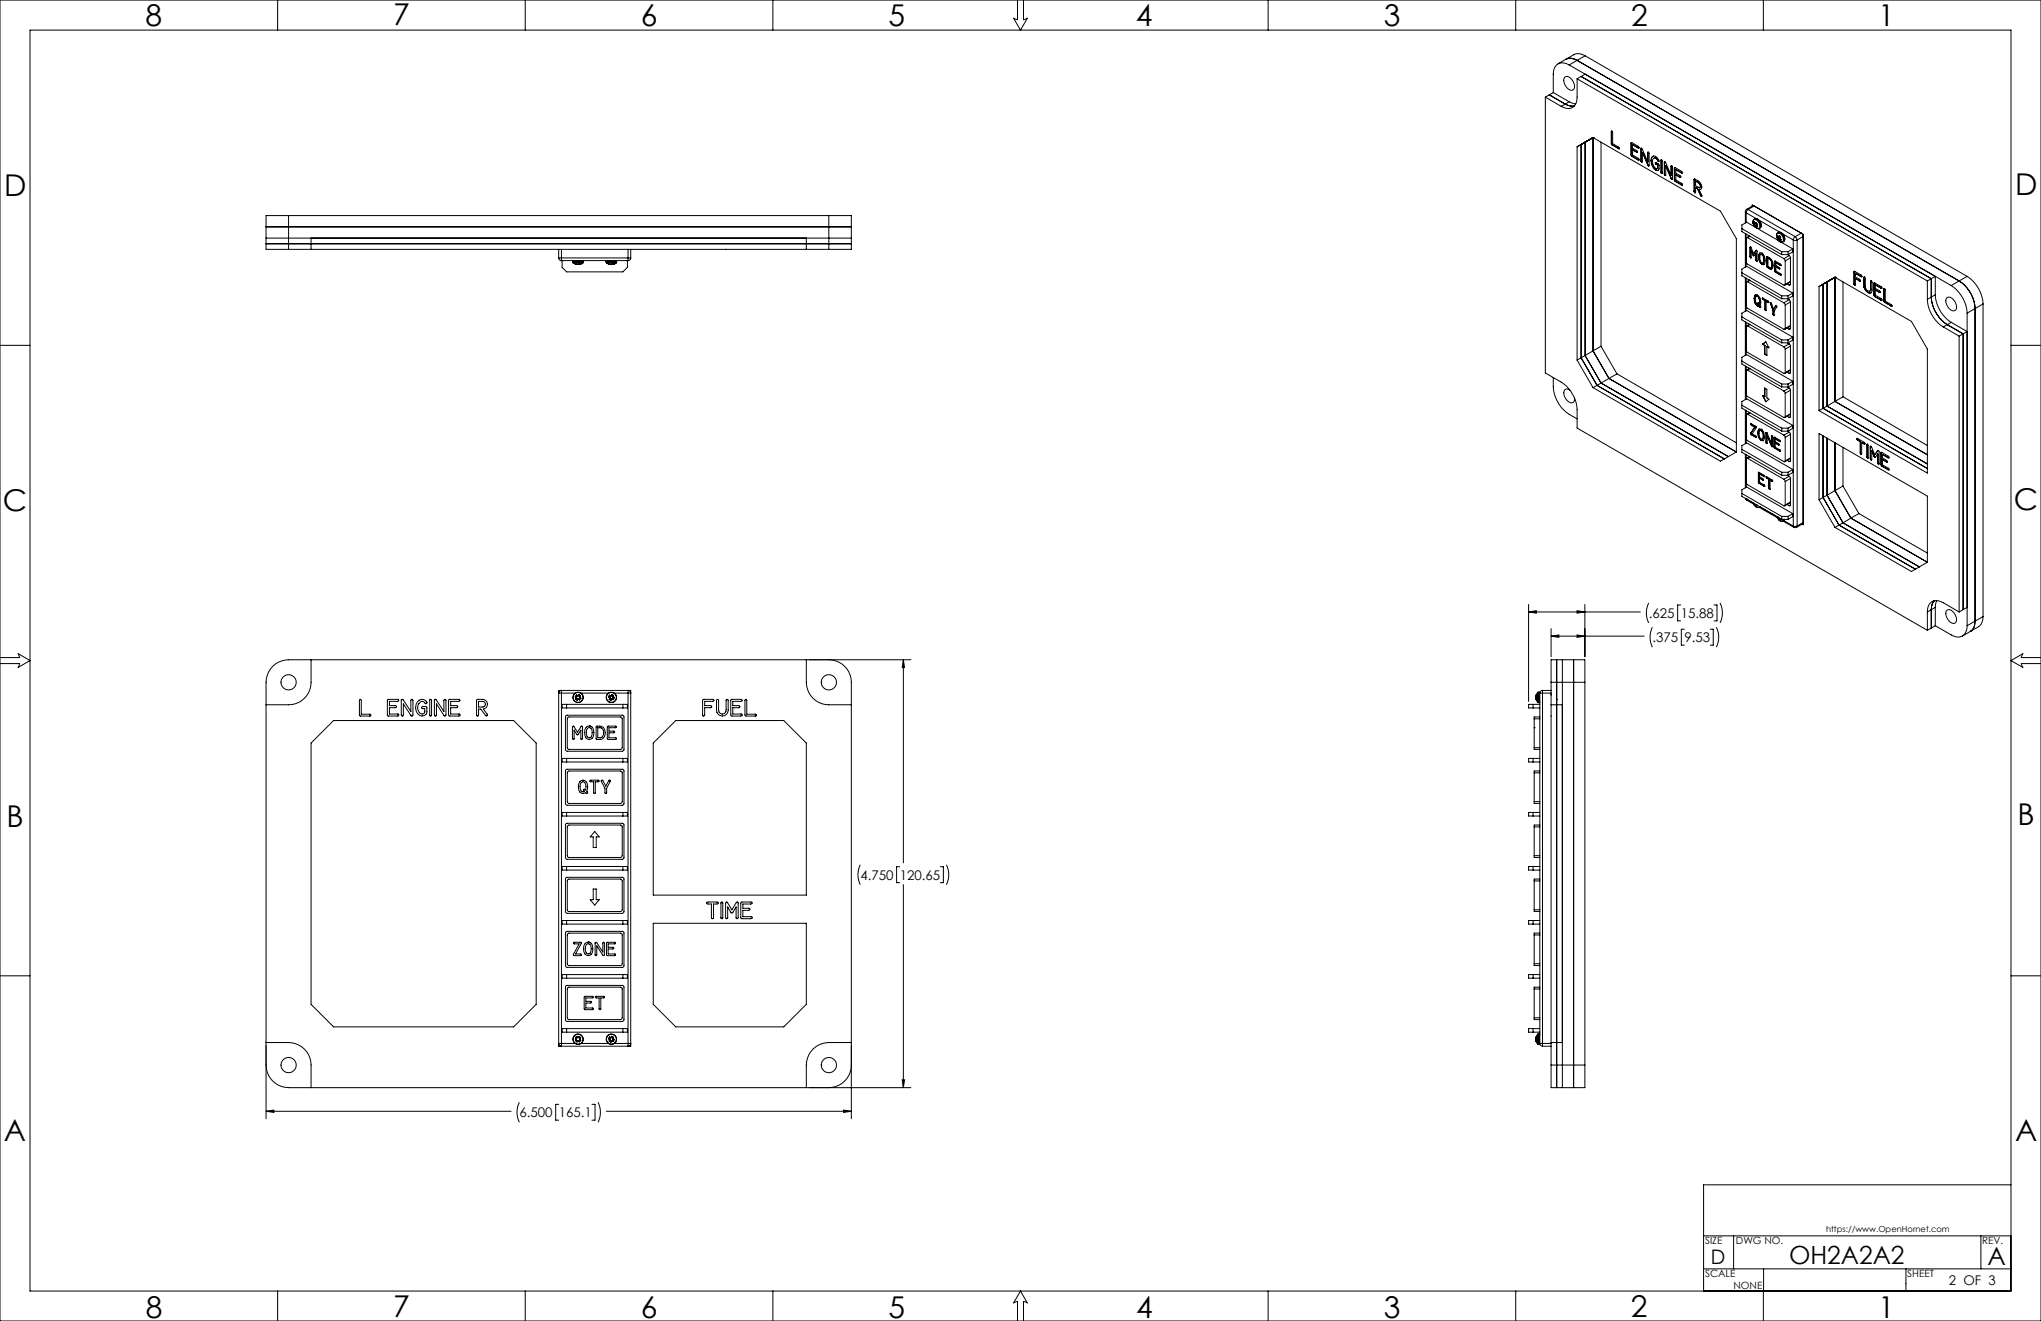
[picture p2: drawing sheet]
<svg xmlns="http://www.w3.org/2000/svg" width="864mm" height="559mm" viewBox="0 0 864 559" stroke-linecap="round" stroke-linejoin="round" font-family="sans-serif">
<defs><g id="words">
<g font-size="12.7">
<text x="61.6" y="10.9">8</text>
<text x="166.4" y="10.6">7</text>
<text x="271.1" y="10.9">6</text>
<text x="375.9" y="10.9">5</text>
<text x="480.7" y="10.9">4</text>
<text x="585.5" y="10.9">3</text>
<text x="690.2" y="11">2</text>
<text x="794.7" y="10.9">1</text>
<text x="1.8" y="83">D</text>
<text x="852.6" y="82.4">D</text>
<text x="852.2" y="215.7">C</text>
<text x="1.1" y="216.3">C</text>
<text x="2.7" y="349.7">B</text>
<text x="853.7" y="349.1">B</text>
<text x="1.6" y="482.7">A</text>
<text x="852.6" y="482.5">A</text>
<text x="61.7" y="557.6">8</text>
<text x="166.4" y="557.2">7</text>
<text x="271.2" y="557.6">6</text>
<text x="376" y="557.6">5</text>
<text x="480.7" y="557.6">4</text>
<text x="585.6" y="557.6">3</text>
<text x="690.1" y="557.2">2</text>
<text x="794.7" y="557.6">1</text>
</g>
<g font-size="10.6">
<text x="757" y="534.8">OH2A2A2</text>
<text x="840.9" y="535.3">A</text>
</g>
<text font-size="8.5" x="723.9" y="534.7">D</text>
<g font-size="5.6">
<text x="697.6" y="261.4">.625</text>
<text x="711.2" y="261.4">15.88</text>
<text x="699.2" y="271.6">.375</text>
<text x="712.7" y="271.6">9.53</text>
<text x="364" y="372.1">4.750</text>
<text x="380.7" y="372.1">120.65</text>
<text x="219.8" y="472.6">6.500</text>
<text x="236.4" y="472.6">165.1</text>
<text x="824.6" y="543.6">2 OF 3</text>
</g>
<g font-size="4.2">
<text x="721.5" y="526.2">SIZE</text>
<text x="734.5" y="526.2">DWG NO.</text>
<text x="838.7" y="526.1">REV.</text>
<text x="721.5" y="540.3">SCALE</text>
<text x="733.5" y="545.3">NONE</text>
<text x="807" y="540.3">SHEET</text>
</g>
<text font-size="3.5" x="772.7" y="521.2">https://www.OpenHornet.com</text>
</g></defs>
<g fill="none" stroke="#000" stroke-width=".42">
<path d="M0 0h863.6v558.8h-863.6zM12.7 12.7h838.2v533.4h-838.2zM117.5 0v12.7M222.2 0v12.7M327 0v12.7M430.5 0v8.4l-1.7-.7 3 5 2.9-5-1.6 .7v-8.4M536.6 0v12.7M641.4 0v12.7M746.1 0v12.7M657.2 39.2l-1.7 .9M657.2 39.2l6.8 3.8M662.1 32.7a2.52 2.52 0 0 1 3.5 1.7 2.31 2.31 0 0 1-.5 3.8 4.2 4.2 0 0 1-3-5.5z"/>
<path d="M662.6 25.1a4.6 4.6 0 0 1 4.7 .4M662.6 25.1l-3.4 1.9M664 27.5a4.1 4.1 0 0 0-4.8-.5 4.1 4.1 0 0 0-2 4.4v7.8M664 27.5l161.6 93.3M667.3 33.3v7.8a4.1 4.1 0 0 1-2 4.4 4.1 4.1 0 0 1-4.7-.5M667.3 33.3l148.2 85.6M667.3 25.5l-3.3 2M667.3 25.5l161.7 93.4M669 32.3l148.2 85.6M670.7 23.6a4.9 4.9 0 0 0-4.8-.5l-3.3 2M670.7 31.4l-3.4 1.9M670.7 23.6l-3.4 1.9"/>
<path d="M670.7 23.6l161.6 93.3M653.9 41.1v116.7l6.7 3.8a14.9 14.9 0 0 1 6.7 11.7v7.8l148.2 85.5M653.9 41.1l6.7 3.9M655.5 40.1l-1.6 1M655.5 40.1l6.8 3.9M662.3 44a5.3 5.3 0 0 0 3.8 .8M662.3 44l-1.7 1M664 43l2.7 1M664 43l-1.7 1M674.1 58.2h.1M674.1 58.2l53.9 31.1 6.7 11.7v90.2M674.1 58.2l-6.8 3.9"/>
<path d="M674.1 58.2l-5.1 2.9M674.1 58.2v90.2M681.8 55.7l.3-.2 .2 .5v4.8l2.7 1.5v.6M681.8 55.7v5M681.8 55.7v4.9M681.8 55.7h.1M682 55.4l-.2 .3M667.3 62.1v90.2M669 61.1l-1.7 1M669 61.1v90.2M669 61.1l1.7-1v90.3M677.4 60.1v86.4"/>
<path d="M681.8 60.7l.3 .6M681.8 60.6l.4 .6M681.8 60.6v.1M682.1 61.3l2.7 1.5M682.2 61.2l2.7 1.6M682.2 61.2l-.1 .1M684.8 62.8l.2 .1M684.9 62.8l.2 .1M684.9 62.8h-.1M685.1 62.9h.1M685.1 62.9h-.1M690.1 60.6l.3-.3 2.7 1.6 .4 .7h-.4"/>
<path d="M690.1 65.4l.4 .7M690.1 60.6v4.8M690.2 65.4l.4 .7M690.2 60.6v4.8M690.2 60.6h-.1M690.2 65.4h-.1M690.3 60.3l-.1 .3M690.5 66.1l2.6 1.6M690.6 66.1l2.6 1.5M690.6 66.1h-.1M690.8 63.4v2.2l2.5 1.5 .2 .6h-.4M690.8 61.2v1.5l1.9 1.2 .2 .5h-.4"/>
<path d="M690.8 63.4l1.7 1M690.8 61.2l2.3 1.4M690.8 61.2l2.4 1.3M690.8 63.4l1.7 .9M692.5 64.3l.4 .1M692.5 64.3v.1M693.2 67.6l.4 .1M693.2 62.5l.3 .1M693.2 62.5l-.1 .1M693.2 67.6l-.1 .1M694.3 62.8l.5 .1 2.4 5.5M694.3 62.8v.2"/>
<path d="M694.3 67.9v.3M694.3 68.2l.3 .3M694.3 62.8l.1 .2M694.3 63v4.9M694.4 67.8v.3M694.4 63v4.8M694.4 63h-.1M694.4 67.8l-.1 .1M694.4 68.1l.3 .4M694.4 68.1l-.1 .1M694.7 68.5h.2M694.7 68.5h-.1"/>
<path d="M694.9 64.5v3.8l-.3 .2M694.9 64.5l2.3 5.2M694.9 64.5l2.4 5.2M697.2 69.7l.3 .5M697.2 64.7l.2-.4 .4 .5v5.2l-.3 .2M697.2 64.7v3.7M697.3 69.7l.3 .4M697.3 69.7h-.1M697.3 64.6l-.1 3.8M697.3 64.6l-.1 .1M697.3 64.3v.3M697.6 70.1h.2"/>
<path d="M697.6 70.1l-.1 .1M698.6 67.9l.6 2.4M698.6 67.9l.6 2.3M698.6 67.9h.1M699.1 66.3l-.5 1.6M699.2 70.3l1.3 1.6M699.2 66.2l-.6 1.7M699.2 70.2l1.4 1.7M699.2 70.2v.1M699.3 66.1a2.34 2.34 0 0 1 2.7 2l-.3 .2M699.6 67.1a2.95 2.95 0 0 0 1.5 4.2l.2-.1M700.4 68.9l.4-.1 1.2 .9v1.9l-.4 .4"/>
<path d="M700.4 68.9l.1 .4M700.5 68.9l.1 .4M700.5 68.9h-.1M700.5 71.9l1 .2M700.5 69.3l.3 .2M700.6 66.9h-.8M700.6 66.9l.8 1M700.6 68.7l-.1 .2M700.6 69.3l.3 .2M700.6 71.9l.9 .2M700.6 69.3h-.1M700.6 71.9h-.1"/>
<path d="M700.7 66.9l.7 .9M700.7 66.9h-.8M700.7 66.9h-.1M700.8 69.5l.6 .3M700.9 69.5l.5 .3M700.9 69.5h-.1M701.4 67.9l.3 .4M701.4 70.7l-.1 .5M701.4 69.8v.9M701.4 71.2h-.1M701.4 67.8l.3 .5M701.4 70.7v.5"/>
<path d="M701.4 67.8v.1M701.4 69.8h.1M701.4 70.7h.1M701.7 68.3h.3M701.7 68.3h.1M701.8 71.9l-.2 .1M702.8 72.8v.3M702.8 67.9v4.9M702.8 73.1l.5 .3M702.9 67.6l.5 .4-.1 5.4M702.9 73l.3 .4M702.9 72.8v.2"/>
<path d="M702.9 67.8v5M702.9 67.8l-.1 .1M702.9 72.8h-.1M702.9 73l-.1 .1M702.9 67.6l-.1 .3M702.9 67.6v.2M703.2 73.4h.1M703.3 73.4h.1M704.2 68.5l.5 .1 2.4 5.5M704.2 68.5v.2M704.2 73.6l.1 .3M704.2 68.7v4.9"/>
<path d="M704.3 73.9l.2 .3M704.3 73.6v.2M704.3 68.7v4.9M704.3 68.7h-.1M704.3 73.6h-.1M704.3 73.8l.3 .4M704.3 68.4v.3M704.3 68.4h.1M704.3 68.4l-.1 .1M704.3 73.8v.1M704.6 74.2h.2M704.6 74.2h-.1"/>
<path d="M704.8 70.2v3.8l-.3 .2M704.8 70.2l2.3 5.3M704.8 70.2l2.3 5.2M707.1 75.5l.3 .4M707.1 70.4l.2-.3 .4 .4v5.2l-.3 .2M707.1 70.4v3.7M707.1 75.4l.4 .4M707.1 70.3v3.8M707.1 70.3v.1M707.1 75.4v.1M707.2 70l-.1 .3M707.5 75.8h.2"/>
<path d="M707.5 75.8l-.1 .1M708.4 71.2l.1-.3h.4l2.6 1.6 .4 .5-.5 .2M708.4 76l.5 .7M708.4 71.2v4.8M708.6 76l.3 .7M708.6 71.2v4.8M708.6 71.2h-.2M708.6 76h-.2M708.6 70.8v.4M708.9 76.7l2.5 1.5M708.9 76.7l2.6 1.5M708.9 76.7h.1"/>
<path d="M709.1 74v2.2l2.5 1.4 .3 .5-.5 .1M709.1 71.8v1.4l2 1.2 .1 .6h-.4M709.1 74l1.7 1M709.1 71.8l2.3 1.4M709.1 74l1.7 .9M709.1 71.8l2.4 1.3M710.8 74.9l.4 .1M710.8 74.9v.1M711.5 78.2l.4 .1M711.5 73.1l.4 .1M711.5 73.1l-.1 .1M711.5 78.2h-.1"/>
<path d="M716.8 76.1v-.2a3.6 3.6 0 0 1 3.2 3.7l-.4 .5h-.7M716.8 76.1v4.7M716.9 76v4.8M716.9 76l-.1 .1M717.1 75.7l-.2 .3M717.4 79.3v1.9l-.3 .3M717.4 76.6v2l1.6 .8 .5-.7M717.4 79.3l.8 .3M717.4 76.6l1.2 .6M717.4 76.6l1.2 .7M717.5 79.2l-.1 .1M718.2 79.6l1.3 3.1"/>
<path d="M718.2 79.6l-.1 .1M718.6 77.3l.4 .3M718.6 77.2l.5 .3M718.6 77.2v.1M719 77.6l.5 1.1M719.1 77.5l.5 1.2M719.1 77.5l-.1 .1M719.6 78.7l-.3 .5M719.6 78.7h-.1M112.6 96h247.6M122.1 91.2h-9.5v14.3h9.5M122.1 91.2v14.3"/>
<path d="M122.1 91.2h228.6M350.7 91.2h9.5v14.3h-9.5M350.7 91.2v14.3M716.8 80.8v.3M716.8 81.1l.3 .4M716.9 81l.3 .5M716.9 80.8v.2M716.9 80.8h-.1M716.9 81l-.1 .1M717.2 81.5h.2M717.2 81.5h-.1M718.9 80.1l1.2 2.6-.3 .3"/>
<path d="M719 80l-.1 .1M719.5 82.7l.3 .3M719.5 82.7l.4 .3M719.9 83h.2M719.9 83h-.1M737 96.7l16.9 9.8M738.5 89.5l.4 .5M738.5 89.5v4.8M738.5 98.8v14.2M738.9 90v4.1M738.9 99v13.8M738.9 90l4.2 2.5"/>
<path d="M739.1 88.5l-.6 1M739.1 88.5l2.5-1.4h.6l-2.5 1.5M739.1 88.5l.6 .1M739.7 88.6l-.8 1.4M739.7 88.6l19.9 11.5M740.1 99.7v.2M740.2 99.8l-1.1 .7M740.5 100l-1 .5M741.4 87.2v-.5l21.6 12.4v122.9l-.5-.3M741.8 94.4h.1M741.9 93.2l.3-.3a2.57 2.57 0 0 1 2.2 3.6 2.39 2.39 0 0 1-2.6-2.1zM742 94.2l.4-.4 .2 .5"/>
<path d="M742 94.2l.1 .4M742.1 95l.6 .7M742.1 94.6l.1 .1M742.2 94.7v.1M742.2 94.8h.1M742.2 94.8v.1M742.2 94.9l-.1 .1M742.2 94.9h.1M742.2 92.8a1.44 1.44 0 0 0-.4 1.8M742.5 92.6a2.48 2.48 0 0 1 2.4 3.7M742.5 94.1l-.5 .1M742.5 92.6a2.54 2.54 0 0 1 2.2 3.8l-.2 .2a2.53 2.53 0 0 0-2.3-3.9"/>
<path d="M742.5 92.6l-.3 .1M742.5 92.6h.1M742.6 94.3v.1M742.6 94.3h.1M742.6 94.4h.1M742.6 94.4l-.5 .2M742.7 94.4l-.5 .3M742.7 94.4h.1M742.7 95.7h.1M742.8 95.7h.1M742.9 95.7h.1M742.9 95.7l.4 .4"/>
<path d="M743.1 94.1l.1 .1a.54 .54 0 0 1 .4 .5 .54 .54 0 0 1-.4 .5M743.1 94.1l-.3 .3M743.2 94.5l.2 .5M743.2 94.2l-.5 .2M743.2 94.4v.1M743.2 94.4l-1 .5M743.2 94.5l-1.1 .5M743.2 94.2l-.4 .2M743.2 94.4h.1M743.2 95.2l.1 .1M743.2 95.2l-.5 .5M743.2 94.3v.1"/>
<path d="M743.2 94.3h.1M743.2 94.3l-1 .5M743.3 95.3v.1M743.3 95.4l-.5 .3M743.3 95.4a.35 .35 0 0 1 .4 .4 .35 .35 0 0 1-.4 .3M743.4 95.5l-.5 .2M743.6 95.7l-.3 .4M744.4 93.2l8.7 5M752.3 98.5a1.37 1.37 0 0 0-.5 1.8M752.3 98.5a2.56 2.56 0 0 1 2.1 3.8M752.3 98.5h-.1M752.5 98.3a2.45 2.45 0 0 1 2.3 1.3 2.45 2.45 0 0 1-.1 2.5"/>
<path d="M752.5 98.3a2.39 2.39 0 0 1 2.3 1.4 2.39 2.39 0 0 1-.4 2.6M752.5 98.3l-.3 .2M753 99.9l-.4 .1M753.1 100l.1 .2M753.1 99.9v.1M753.1 99.9l-1 .6M754.4 99l4.4 2.5M112.6 103.1h247.6M112.6 100.7h247.6M122.1 105.5h9.5M131.6 100.7v4.8M131.6 105.5h209.6"/>
<path d="M236.4 109.1h1.2M236.4 109.1a1.14 1.14 0 0 0 1.2 1.1M236.4 105.5v3.6M237.6 109.1v1.1M237.6 105.5v3.6M237.6 109.1h28.1M237.6 110.2h6.4M237.8 110.2v2.9l1.9 1.9h23.9l1.9-1.9v-2.9M242.4 110.9l.1 .3M242.4 110.9h4.4M242.4 110.6h4.4M242.4 110.6v.3"/>
<path d="M242.5 111.2l1.3 .6M242.5 111.2h4.2M242.7 110.2l-.3 .4M243.8 111.8l-.4-.1 .9 .1M243.8 111.8h.1M243.8 111.7v.1M244 110.2h21.7M244.3 111.8h.1M244.4 111.8h.1M244.6 111.8h.1M244.7 111.8l1-.1-.3 .1M244.7 111.8h.1"/>
<path d="M244.8 111.8h.1M244.9 111.8h.1M245.2 111.7l-.3 .1M245.4 111.8h.1M245.4 111.7v.1M246.5 110.2l.3 .4M246.7 111.2l-1.3 .6M246.8 110.9l-.1 .3M246.8 110.6v.3M256.5 110.9l.1 .3M256.5 110.9h4.4M256.5 110.6h4.4"/>
<path d="M256.5 110.6v.3M256.6 111.2l1.1 .6M256.6 111.2h4.2M256.8 110.2l-.3 .4M257.9 111.7l.4 .1M257.9 111.7h-.4l.4 .1M257.9 111.8h.1M257.9 111.7v.1M258 111.8h.1M258 111.7v.1M258.3 111.8h.1M258.3 111.8h.2"/>
<path d="M258.6 111.8h.1M258.7 111.8h.1M258.8 111.7h.8l-.2 .1M258.8 111.7l-.2 .1M258.8 111.8h.1M258.8 111.7v.1M258.9 111.8h.1M258.9 111.7v.1M259 111.8h.1M259.1 111.7l-.1 .1M259.1 111.7v.1M259.4 111.7l-.3 .1"/>
<path d="M259.4 111.8h.1M259.4 111.7v.1M259.5 111.8h.1M260.6 110.2l.3 .4M260.8 111.2l-1.3 .6M260.9 110.9l-.1 .3M260.9 110.6v.3M265.7 109.1h1.2M265.7 109.1v1.1M265.7 105.5v3.6M266.9 109.1a1.09 1.09 0 0 1-1.2 1.1M266.9 105.5v3.6"/>
<path d="M307.2 105.5h.1M341.2 105.5h9.5M341.2 100.7v4.8M737 115.4l16.9 9.7M738.5 117.5v14.2M738.9 117.7v13.8M738.9 110.8l.6 1 15.3 8.8h.5l.1-.3M739.5 100.5h-.4l-.2 .4M739.5 119.2h-.4l-.2 .3M739.5 100.5l15.3 8.9M739.5 119.2l15.3 8.9M740.1 118.4v.2"/>
<path d="M740.2 118.5l-1.1 .7M740.5 108.5l.2 .5M740.5 104.7v3.8M740.5 118.6l-1 .6M740.6 108.5l.2 .5M740.6 104.6v3.9M740.6 108.5h-.1M740.6 104.6l-.1 .1M740.7 104.4l-.1 .2M740.7 104.5l-.2 .2M740.7 109h.2M740.7 104.5l1.3 2.9"/>
<path d="M740.8 109h.1M740.8 109h-.1M741 105.9l-.1 3.1M741 105.9l.7 1.9M741 105.9l.8 1.9M741 105.9h.1M741.7 107.8l.3 .4M741.8 107.8l.3 .3M741.8 107.8h-.1M742.1 108.1l.1 .1M742.1 108.1l-.1 .1M743 107.1l-1 1.1"/>
<path d="M743 110v.2M743 110.2l.2 .3M743 105.9l.5 .3v4.1l-.3 .2M743 105.9l-1 1.5M743.1 110v.2M743.1 107.1l-.1 2.9M743.1 110h-.1M743.1 107.1h-.1M743.1 110.2l.2 .3M743.1 110.2h-.1M743.3 110.5h.2M743.3 110.5h-.1"/>
<path d="M744.1 108.6l.4 2.1M744.2 108.5l.4 2.1M744.2 108.5l-.1 .1M744.5 110.7l1 1.1M744.6 110.6l1 1.2M744.6 110.6l-.1 .1M744.7 107l-.5 1.5M745 107.7a2.22 2.22 0 0 0 1.1 3.6M745 107.7h.5M745.5 107.1a3.7 3.7 0 0 1 .9 4.8M745.5 107.1h.1M745.5 107.1h-.9l-.5 1.5"/>
<path d="M745.5 107.7l.5 .5M745.5 111.8l.9 .1M745.6 107.6l.5 .6M745.6 107.6l-.6 .1M745.6 111.8l.8 .1M745.6 107.6l-.1 .1M745.6 111.8h-.1M746 108.2l.4 1.8M746.1 108.2l.4 1.7M746.1 108.2h-.1M746.1 111.2l-.1 .1M746.4 110l-.3 1.3"/>
<path d="M746.5 109.9l-.4 1.4M746.5 109.9l-.1 .1M747.6 112.6l.3 .6M747.6 108.7v-.1a3.3 3.3 0 0 1 2.2 5.1M747.6 108.7v3.9M747.6 112.5l.3 .7M747.6 108.7v3.8M747.6 108.7h.1M747.6 112.5v.1M747.7 108.5l-.1 .2M747.9 113.2l.9 .4M748.1 109.2v3.5l1.2 .5"/>
<path d="M748.1 109.2l.7 .4M748.1 109.2l.6 .4M748.7 109.6l.4 .3M748.8 113.6l.8 .2M748.8 109.6l.4 .3M748.8 113.6l.9 .2M748.8 109.6h-.1M749.1 109.9l.6 1.2M749.2 109.9l.6 1.1M749.2 109.9h-.1M749.7 111.1l.1 1M749.8 111l.1 1"/>
<path d="M749.8 111l-.1 .1M749.8 112.1v.5M749.8 112.5l-.3 .6zM749.8 112.5v.1M749.9 112l-.1 .5M749.9 112l-.1 .1M750.9 110.7l.2-.3 2.2 1.3 .3 .4-.3 .2M750.9 114.5l.3 .6M751 114.5l.3 .6M751 110.6l-.1 3.9M751 110.6l-.1 .1M751 114.5h-.1"/>
<path d="M751.1 110.4l-.1 .2M751.2 115.1l2.1 1.2M751.3 115.1l2.1 1.2M751.3 115.1h-.1M751.4 112.9v1.8l2.1 1.2 .1 .4h-.3M751.4 111.2v1.1l1.6 1 .1 .4h-.3M751.4 112.9l1.4 .8M751.4 111.2l1.9 1.1M751.4 112.9l1.4 .7M751.4 111.2l2 1M751.9 100.1l.2 .4M752.1 101l.7 .5"/>
<path d="M752.1 100.5l.1 .1M752.1 100.5h.1M752.2 100.6v.1M752.2 100.7v.1M752.2 100.8l-.1 .2M752.2 100.8h.1M752.4 100l.1 .1M752.4 100l-.2-.4-.3 .5M752.4 100l-.5 .1M752.4 101.6l-.3-.5a2.26 2.26 0 0 1 0-2.4 2.29 2.29 0 0 1 2.1 1.2 2.29 2.29 0 0 1-.2 2.5l-1.2-.5M752.4 101.6l.4 .3M752.5 101.6a1.61 1.61 0 0 0 1.9 .7"/>
<path d="M752.5 100.1h.1M752.6 100h.1a.46 .46 0 0 1 .6 .1 .46 .46 0 0 1-.1 .6M752.6 100h.1M752.6 100l-.1 .1M752.8 101.9l-13.7-7.9-2.1 1.2v2.8l16.9 9.7M752.8 101.5h.1M752.8 113.6l.3 .1M752.8 113.6v.1M752.9 101.5h.1M752.9 101.5l.6-.3-.5 .3M753 101.5l.4 .3M753.2 100.4l.1 .2"/>
<path d="M753.2 100.1l-1 .5M753.2 100.4l-1.1 .6M753.2 100.3l-1 .5M753.2 100.8l.1 .2a.41 .41 0 0 1 .4 .4 .41 .41 0 0 1-.3 .4M753.2 100.2v.2M753.2 100.7v.1M753.2 100.3h.1M753.2 100.2l-1 .5M753.4 116.3h.3M753.4 112.2l.2 .1M753.4 101.1l-.6 .4M753.4 112.2l-.1 .1"/>
<path d="M753.4 116.3h-.1M753.4 101.1l-.5 .4M753.5 102.3l5.1 3M753.6 101.5l-.2 .3M753.9 106.5h2.7M753.9 106.5v1.2M753.9 107.7h2.7M754.8 109.4l.6 .9M755.4 110.3v10M756.3 107.7l.7 .4M756.6 106.5v1.2M757 108.1l.6 1"/>
<path d="M757 108.1l-2.2 1.3M757.6 119.3l-2.4 1.3M757.6 109.1v11.2M757.6 109.1l-2.2 1.2M757.6 119l-2.2 1.3M758.6 105.3v1.2l-2 1.2M758.6 105.3l-2 1.2M758.8 101.5h1.6M758.8 101.5v121M759.6 100.1l.8 1.4M759.6 100.1l-.8 1.4M759.6 100.1l2.6-1.5 .5 .6 .3 .8-2.6 1.5"/>
<path d="M760.4 101.5v121M776.4 117.3h.1M776.4 117.3l32.4 18.7 6.7 11.6v52.5l-45.8-26.4M776.4 117.3l-6.7 3.9M776.4 117.3v52.5M779.8 119.2v48.7M784.5 115.1l.2-.3 2.7 1.5 .5 .6-.5 .2M784.5 119.9v.3M784.5 115.1v4.8M784.5 119.9v.2M784.5 115v4.9M784.5 115v.1"/>
<path d="M784.5 119.9h.1M784.7 114.7l-.2 .3M785.1 117.8v2.6l-.3 .1M785.1 115.7v1.4l1.9 1.2v.6M785.1 117.8l1.6 1M785.1 115.7l2.3 1.4M785.1 115.7l2.4 1.3M785.1 117.8l1.7 .9M785.1 117.8h.1M786.7 118.8l.3 .1M786.8 118.7l.3 .2M786.8 118.7l-.1 .1"/>
<path d="M787.1 118.9h-.1M787.2 118.9h-.1M787.5 117l.3 .1M787.5 117l-.1 .1M788.6 117.4l.4-.2 .3 .6 .1 4 1 1.3 .5 .1 .5-.3M788.6 117.4v3.2M788.7 117.4v3.2M788.7 117.4h-.1M788.8 117.1l-.1 .3M791.5 119.1l.3-.2 .3 .6-.1 3.9-.9 .6-.7-.2M791.5 119.1v3.2M791.6 119.1v3.1"/>
<path d="M791.6 119.1h-.1M791.7 118.7l-.1 .4M793 119.9l.1-.3 2.8 1.6 .4 .6-.4 .1M793 119.9l-.1 4.9M793 119.6v.3M815.5 118.9v7.7M817.2 117.9l-1.7 1M817.2 117.9v7.8M817.2 117.9l1.7-1v7.8M829 118.9a14.9 14.9 0 0 1 6.7 11.6M829 118.9l-3.4 1.9M832.3 116.9a14.9 14.9 0 0 1 6.8 11.7"/>
<path d="M832.3 116.9l-3.3 2M737 134.1l16.9 9.7M738.5 136.2v14.1M738.9 136.3v13.8M738.9 129.5l.6 .9 15.4 8.9 .5-.3M739.5 137.9l-.4-.1-.2 .4M739.5 137.9l15.3 8.9M740.1 137.1v.2M740.2 137.2l-1.1 .6M740.5 137.3l-1 .6M742.2 126.3l.1-.9 .4-.7 .4-.1a3.5 3.5 0 0 1 1.6 4.7l.3 .6-.2 .1M742.2 126.3l.5 2"/>
<path d="M742.3 126.2l.4 2.1M742.3 126.2l-.1 .1M742.7 128.3l1 1.1M742.7 128.3h.1M742.8 124.6l-.5 1.6M743.1 125.3a2.28 2.28 0 0 0 .9 3.6M743.1 125.3h.5M743.6 125.3l.6 .6M743.7 129.4l.7 .1M743.7 125.3l.6 .6M743.7 125.3h-.6M743.7 125.3h-.1"/>
<path d="M743.7 129.4l.8 .1M743.7 129.4h.1M743.8 128.3l.1 .3M743.8 128.3l.2-.1 .4 .4M743.9 128.3l.1 .3M743.9 128.3h-.1M743.9 128.6l.1 .3M743.9 128.1v.2M744 128.6v.3M744 128.6h-.1M744.2 125.9l.3 1.7M744.3 125.9l.3 1.6"/>
<path d="M744.3 125.9h-.1M744.4 129.5l.2 .3M744.5 129.5l.1 .2M744.5 129.5h-.1M744.5 127.6l-.1 1M744.6 129.8l.2 .2M744.6 127.5l-.2 1.1M744.6 127.5l-.1 .1M744.6 129.7l.3 .3M744.6 129.7v.1M744.9 130h.1M744.9 130h-.1"/>
<path d="M745.7 126.2l.1-.2 2.3 1.4 .4 .4-.3 .1M745.7 126.2l.3 .5M745.8 126.2l.3 .4M745.8 126.2h-.1M745.8 126v.2M746 126.7l.8 .5M746.1 126.6l.8 .5M746.1 126.6l-.1 .1M746.8 130.8v.2M746.8 127.2v3.6M746.8 131l.2 .4M746.9 131l.2 .3"/>
<path d="M746.9 130.8v.2M746.9 130.8h-.1M746.9 127.1v3.7M746.9 127.1l-.1 .1M746.9 131h-.1M747.1 131.3l.2 .1M747.1 131.3l-.1 .1M747.3 131.3l-.3 .1M747.3 127.5v3.8M747.3 127.5l.9 .4M747.4 127.4l-.1 .1M748.2 127.9l.2 .1"/>
<path d="M749.1 128.2h.4l1 2.6M749.1 128.2v.2M749.1 128.4h.1M749.1 128.4l1.1 3M749.2 128.1v.2M749.2 128.1l-.1 .1M749.2 128.3v.1M749.2 128.3l-.1 .1M749.2 128v.1M749.2 128.4l1.1 2.9M749.2 128.4h-.1M750.2 132.9l.3 .4"/>
<path d="M750.2 131.4v1.5M750.3 132.8l.2 .5M750.3 131.3v1.5M750.3 131.3l-.1 .1M750.3 132.8l-.1 .1M750.5 133.3l.1 .1M750.5 133.3h.2M750.5 133.3h.1M750.6 133.3h.1M751.3 129.4l.4 .1 .1 .4a3.7 3.7 0 0 0-1.1 3.2v.2M751.3 129.4l-.8 1.4M753.9 125.1v1.3"/>
<path d="M753.9 125.1h2.7M753.9 126.4h2.7M754.8 128.1l.6 .9M755.4 129v10M756.2 120.1l.8 .5M756.2 138.7l.8 .5M756.3 126.4l.7 .4M756.6 125.1v1.3M757 126.8l.6 .9M757 126.8l-2.2 1.3M757.6 120.3l-.2 .3h-.4M757.6 138.9l-.1 .3h-.5"/>
<path d="M757.6 137.9l-2.4 1.4M757.6 127.7v11.2M757.6 127.7l-2.2 1.3M757.6 137.7l-2.2 1.3M757.6 120.3l-.6 .3M757.6 138.9l-.6 .3M758.6 124v1.2l-2 1.2M758.6 124l-19.5-11.3-2.1 1.1v2.9l16.9 9.7M758.6 124l-2 1.1M769.7 121.2v52.5M769.7 121.2l3.4-2v52.6M771.4 120.2v52.5"/>
<path d="M784.5 120.2l.3 .3M784.5 120.1l.4 .4M784.5 120.1v.1M784.9 120.5h.1M784.9 120.5h-.1M788.6 120.6l.1 1M788.7 120.6l.1 .9M788.7 120.6h-.1M788.7 121.6l.8 1.4 .9 .8M788.8 121.5l.8 1.5 .8 .8M788.8 121.5l-.1 .1M790.4 123.8h1.3"/>
<path d="M790.4 123.8h.1M791.5 122.3l-.1 .6M791.5 122.8l-.3 .4M791.5 122.8l-.1 .1M791.6 122.2l-.1 .6M791.6 122.2l-.1 .1M792.9 124.8l.4 .7M792.9 124.8l.5 .6M793.3 125.5l2.6 1.5M793.4 125.4l2.5 1.5M793.4 125.4l-.1 .1M793.5 122.7v2.2l2.6 1.5 .2 .6h-.4"/>
<path d="M793.5 120.5v1.5l2 1.2 .1 .5h-.4M793.5 122.7l1.7 1M793.5 120.5l2.4 1.4M793.5 122.7l1.8 .9M793.5 120.5l2.4 1.3M795.3 123.6l.3 .1M795.3 123.6l-.1 .1M795.9 126.9l.4 .1M795.9 121.8l.4 .1M795.9 121.8v.1M795.9 126.9v.1M797.1 122.3l.3-.2 .3 .5v4.8l2.7 1.5-.1 .6"/>
<path d="M797.1 127.3l.4 .6M797.2 127.2l.4 .6M797.2 122.2l-.1 5.1M797.2 122.2l-.1 .1M797.2 127.2l-.1 .1M797.3 122l-.1 .2M797.5 127.9l2.6 1.5M797.6 127.8l2.6 1.6M797.6 127.8l-.1 .1M800.1 129.4l.2 .1M800.2 129.4l.3 .1M800.2 129.4h-.1"/>
<path d="M800.5 129.5h-.2M800.6 129.5h-.1M815.5 126.6a14.7 14.7 0 0 0 6.8 11.7M817.2 125.7a14.9 14.9 0 0 0 6.7 11.6M817.2 125.7l-1.7 .9M818.9 124.7a14.9 14.9 0 0 0 6.7 11.6M818.9 124.7l-1.7 1M822.3 138.3l6.7 3.9M823.7 126a2.55 2.55 0 0 1 3.6 1.7 2.31 2.31 0 0 1-.6 3.8 4.1 4.1 0 0 1-3-5.5zM823.9 137.3l6.8 3.9M823.9 137.3l-1.6 1M825.6 120.8a14.9 14.9 0 0 1 6.7 11.7"/>
<path d="M825.6 136.3l6.7 4-1.6 .9M825.6 136.3l-1.7 1M832.3 132.5v132.2M835.7 130.5l-3.4 2M835.7 130.5v132.2M839.1 128.6l-3.4 1.9M839.1 128.6v132.2M0 146.1h12.7M657.2 159.7a16.2 16.2 0 0 0 10.1 17.5M667.3 152.3l6.8 11.7M669 151.3l-1.7 1M669 151.3l6.7 11.7"/>
<path d="M670.7 150.4l-1.7 .9M670.7 150.4l6.7 11.6M674.1 148.4l-3.4 2M674.1 148.4l6.7 11.7M677.4 146.5l-3.3 1.9M677.4 146.5l6.8 11.7M684.2 158.2l50.5 29.1M684.2 158.2l-3.4 1.9M737 152.8l16.9 9.7M738.5 154.8v14.2M738.9 155v13.8M738.9 148.2l.6 .9 15.4 8.9 .5-.4"/>
<path d="M739.5 156.6h-.5l-.1 .2M739.5 156.6l15.3 8.8M740.1 155.7v.2M740.2 155.8l-1.1 .7M740.5 156l-1 .6M745.8 145.6l1.3-1.1 1.4 2.7-.9-.6M745.8 145.6l1 .5M745.9 145.6l.9 .5M745.9 145.6h-.1M746.8 146.1l-.1 3.7M746.8 149.8l.8 .4M746.8 149.8h-.1"/>
<path d="M747.1 144.6l-1.2 1M747.6 146.6v3.8l-.9-.6M747.6 146.6l.8 .4M753.9 143.8v1.2M753.9 143.8h2.7M753.9 145h2.7M754.8 146.8l.6 .9M755.4 147.7v9.9M756.2 157.4l.8 .5M756.3 145l.7 .5M756.6 143.8v1.2M757 145.5l.6 .9"/>
<path d="M757 145.5l-2.2 1.3M757.6 157.6l-.1 .3h-.5M757.6 156.6l-2.4 1.4M757.6 146.4v11.2M757.6 146.4l-2.2 1.3M757.6 156.4l-2.2 1.2M757.6 157.6l-.6 .3M758.6 142.6v1.3l-2 1.1M758.6 142.6l-19.5-11.3-2.1 1.2v2.8l16.9 9.7M758.6 142.6l-2 1.2M829 142.2v116.7M830.7 141.2l-1.7 1"/>
<path d="M830.7 141.2v116.7M850.9 146.1h12.7M664.3 165.1a1.59 1.59 0 0 0-2.2-.3 1.59 1.59 0 0 0-.3 2.2 3.6 3.6 0 0 0 3.8 3.3l.6-1.1v-.8M674.1 164l53.9 31.1 6.7-3.9M675.7 163l-1.6 1M675.7 163l53.9 31.1M677.4 162l53.9 31.1M677.4 162l-1.7 1M680.8 160.1l-3.4 1.9M680.8 160.1l53.9 31.1M737 171.4l16.9 9.7M738.5 173.5v14.1"/>
<path d="M738.9 173.7v13.8M738.9 166.8l.6 .9 15.4 9 .5-.4M739.5 175.2h-.5l-.1 .3M739.5 175.2l15.3 8.9M740.1 174.4v.2M740.2 174.5l-1.1 .7M740.5 174.6l-1 .6M740.8 179.4l.3-.1 2 1.3-1.7 3 1.7 .9 .1 .5h-.3M740.8 179.4l.3 .5M740.9 179.4l.3 .4M740.9 179.4h-.1M740.9 179.2v.2"/>
<path d="M741.1 179.9l1.4 .8M741.2 179.8l1.4 .8M741.2 179.8l-.1 .1M745.9 167.4l1.3 2.5M746.7 164.1l.9 .6v3.6l.9 .6-1.4 1.1-1.3-2.7 .9 .5zM746.8 167.8h-.1M753.9 162.5v1.2M753.9 162.5h2.7M753.9 163.7h2.7M754.8 165.4l.6 .9M755.4 166.3v10M756.2 176.1l.8 .5"/>
<path d="M756.3 163.7l.7 .4M756.6 162.5v1.2M757 164.1l.6 1M757 164.1l-2.2 1.3M757.6 176.2l-.1 .4h-.5M757.6 175.3l-2.4 1.3M757.6 165.1v11.1M757.6 165.1l-2.2 1.2M757.6 175l-2.2 1.3M757.6 176.2l-.6 .4M758.6 161.3v1.2l-2 1.2M758.6 180v1.2l-2 1.2"/>
<path d="M758.6 180l-19.5-11.3-2.1 1.2v2.7l16.9 9.8M758.6 161.3l-19.5-11.3-2.1 1.2v2.8l16.9 9.7M758.6 161.3l-2 1.2M758.6 180l-2 1.1M771.4 172.7l-1.7 1M771.4 172.7l44.1 25.5M773.1 171.8l-1.7 .9M773.1 171.8l42.4 24.5M776.4 169.8l-3.3 2M776.4 169.8l39.1 22.6M779.8 167.9l-3.4 1.9M779.8 167.9l35.7 20.6"/>
<path d="M737 190.1l16.9 9.7M738.5 192.2v14.1M738.9 192.4v13.7M738.9 185.5l.6 .9 15.4 8.9 .5-.3M739.5 193.9h-.5l-.1 .3M739.5 193.9l15.3 8.8M740.1 193.1v.2M740.2 193.2l-1.1 .7M740.5 193.3l-1 .6M740.7 183.4l.3 .5M740.8 183.2l-.1 .2M740.8 183.4l.3 .4"/>
<path d="M740.8 183.4h-.1M740.9 183.2l-.1 .2M740.9 183.2h-.1M741 183.9l1.9 1.1M741.1 183.8l1.8 1.1M741.1 183.8l-.1 .1M742.5 180.7l-1.7 2.5M742.6 180.6l-1.7 2.6M742.6 180.6l-.1 .1M742.9 184.9l.3 .1M742.9 184.9v.1M743.8 183.1l.4 2"/>
<path d="M743.9 183.1l.4 2M743.9 183.1h-.1M744.1 200v3.8M744.1 200h-.1M744.1 199.7v.3M744.2 185.1l1 1.2M744.3 185.1l1 1.2M744.3 185.1h-.1M744.4 181.5l-.5 1.6M744.6 182.1h.7M744.6 182.1a2.2 2.2 0 0 0 1.1 3.6M744.6 182.1l.6 .1"/>
<path d="M745.2 186.3l.9 .1M745.2 181.6a3.7 3.7 0 0 1 .9 4.8M745.2 181.6h.1M745.2 181.6l-.9-.1-.5 1.6M745.2 182.2l.5 .5M745.3 182.1l.5 .5M745.3 186.3h.8M745.3 182.1l-.1 .1M745.3 186.3h-.1M745.7 182.7l.4 1.7M745.8 182.6l.4 1.8M745.8 182.6l-.1 .1"/>
<path d="M745.8 185.7l-.1 .1M746.1 184.4l-.4 1.3M746.2 184.4l-.5 1.3M746.2 184.4h-.1M747.3 183l.4 .3 1.8 4.2M747.3 183v.2M747.3 187.1v.3M747.3 183.2v3.9M747.3 187.4l.2 .2M747.3 187.1l.1 .2M747.3 183.2h.1M747.3 187.1h.1"/>
<path d="M747.4 187.3l.2 .3M747.4 183l-.1 .2M747.4 183h.1M747.4 183h-.1M747.4 187.3l-.1 .1M747.6 187.6h.1M747.6 187.6h-.1M747.7 184.4v3l-.2 .2M747.7 184.4l1.8 4.2M747.8 184.4h-.1M749.5 188.6l.3 .3M749.6 184.5l.2-.2 .2 .3v4.2l-.2 .1"/>
<path d="M749.6 188.6l.3 .3M749.6 184.5l-.1 3M749.6 187.5h-.1M749.6 188.6h-.1M749.7 184.3l-.1 .2M749.9 188.9h.1M749.9 188.9h-.1M750.6 185.2l.4-.2 2.1 1.2 .3 .6h-.4M750.6 189.1l.4 .5M750.6 185.2v3.9M750.7 189l.4 .6M750.7 185.1v3.9"/>
<path d="M750.7 185.1l-.1 .1M750.7 189l-.1 .1M750.8 184.9l-.1 .2M751 189.6l2 1.2M751.1 189.6l2 1.2M751.1 189.6h-.1M751.1 187.4v1.8l2 1.1 .3 .4-.4 .1M751.1 185.7v1.1l1.7 1.1v.3h-.3M751.1 187.4l1.4 .8M751.1 185.7l1.9 1.1M751.1 187.4l1.5 .8M751.1 185.7l2 1"/>
<path d="M752.6 188.2h.3M752.6 188.2h-.1M753.1 190.8l.3 .1M753.1 186.7l.2 .1M753.1 186.7l-.1 .1M753.1 190.8h-.1M753.9 181.1v1.3M753.9 199.8v1.2M753.9 181.1h2.7M753.9 182.4h2.7M753.9 199.8h2.7M754.8 184.1l.6 .9"/>
<path d="M755.4 185v10M756.2 194.7l.8 .5M756.3 182.4l.7 .4M756.6 181.1v1.3M756.6 199.8v1.2M757 182.8l.6 .9M757 182.8l-2.2 1.3M757.6 194.9l-.6 .3M757.6 194l-2.4 1.3M757.6 183.7v11.2M757.6 183.7l-2.2 1.3M757.6 193.7l-2.2 1.3"/>
<path d="M758.6 198.6v1.3l-2 1.1M758.6 198.6l-19.5-11.2-2.1 1.1v2.8l16.9 9.7M758.6 198.6l-2 1.2M771.4 184.4v26M773.1 185.3v24.2M776.4 187.3v20.2M779.8 189.3v16.3M785.7 185.6h.4l2.6 1.5 .4 .7h-.4M785.7 185.6l.4 .6M785.8 185.6l.4 .6M785.8 185.6h-.1M785.8 185.4v.2"/>
<path d="M786.1 186.2l1 .6M786.2 186.2l1 .6M786.2 186.2h-.1M787.1 191.4v.3M787.1 191.7l.3 .4M787.1 186.8v4.6M787.2 191.6l.3 .4M787.2 191.4v.2M787.2 186.8v4.6M787.2 186.8h-.1M787.2 191.4h-.1M787.2 191.6l-.1 .1"/>
<path d="M787.5 192l.1 .1M787.5 192l-.1 .1M787.7 192.1h-.3M787.7 187.2v4.9M787.7 187.2l1 .6M787.7 187.2l1.1 .5M788.8 187.7l.3 .1M788.8 187.7l-.1 .1M790 193.1v.3M790 193.4l.2 .3M790 188.2v4.9M790 188.1l.1-.2-.1 .3"/>
<path d="M790 187.9l.5 .4v5.4M790 193.4l.3 .3M790 188.1v5M790 188.1v.1M790 193.1h.1M790 193.4h.1M790.2 193.7h.2M790.3 193.7h.2M790.3 193.7h-.1M790.4 193.7h.1M791.4 189.1l.2-.4 .4 .5 1.2 3.2M791.4 193.9l.3 .6"/>
<path d="M791.4 189.1v4.8M791.4 189v4.9M791.4 189v.1M791.4 193.9h.1M791.5 188.7l-.1 .3M791.7 194.5h.2M791.7 194.5h.1M792 190.6v3.8l-.3 .1M792 190.6l.9 2.4M792 190.6l1 2.4M792.9 193l.3 .4M793 193l.3 .4"/>
<path d="M793 193h-.1M793.3 193.4h.2M793.3 193.4h-.1M794.5 192.1l-1.3 1.3M794.5 195.7v.3M794.5 196l.3 .4M794.5 190.6l.6 .4v5.1l-.3 .3M794.5 190.6l-1.3 1.8M794.6 195.7v.3M794.6 192.1l-.1 3.6M794.6 195.7h-.1M794.6 192.1h-.1"/>
<path d="M794.6 196l.3 .3M794.6 196h-.1M794.9 196.3h.2M794.9 196.3l-.1 .1M795.9 191.7v-.4l.4 .1 2.6 1.5 .4 .6-.4 .1M795.9 196.5l.4 .7M795.9 191.7v4.8M796 196.5l.4 .7M796 191.6v4.9M796 191.6l-.1 .1M796 196.5h-.1M796 191.3v.3"/>
<path d="M796.3 197.2l2.6 1.5M796.4 197.2l2.5 1.4M796.4 197.2h-.1M796.5 194.4v2.2l2.5 1.4 .3 .8-.4-.1M796.5 192.3v1.4l2 1.2v.6l-.3-.1M796.5 194.4l1.7 1M796.5 192.3l2.4 1.3M796.6 194.4h-.1M798.3 195.4h.3M798.3 195.4h-.1M798.9 198.6l.4 .2M798.9 193.6l.4 .1"/>
<path d="M798.9 193.6h.1M798.9 198.6v.1M737 208.7l16.9 9.7M738.6 210.9l.5 .7M738.8 211h.1M738.9 211l2.9 1.8 .3 .7M738.9 211h.1M738.9 211l.2 .6M738.9 204.2l.6 .9 15.3 8.9h.4l.2-.4M739.1 211.6l2.9 1.7M742 213l.5 .8M742.1 212.9l-.1 .1"/>
<path d="M742.1 213.5l.3 .4a1.59 1.59 0 0 0 2.1 .4M742.2 213.5l1.3 1.2M742.6 213.7l-.1 .1M742.6 213.7h.1M742.7 213.7h.1M742.8 213.7v.1M742.8 213.8l.4 .3M742.8 213.8h.1M743 213.4l-.5 .4M743 213.4l-.4 .3M743.1 213.5l-.4 .2M743.1 213.5l-.3 .2"/>
<path d="M743.2 213.6l-.4 .2M743.5 213.7l.1 .3-.4 .1M743.5 213.7l-.3 .4M744 200l.2-.3 2.2 1.3 .3 .5-.3 .1M744 203.9l.3 .6M744 200v3.9M744.1 203.8l.3 .6M744.1 203.8l-.1 .1M744.3 204.5l2.1 1.1M744.4 204.4l2.1 1.2M744.4 204.4l-.1 .1M744.4 214.6l7.6 4.4"/>
<path d="M744.5 202.2v1.8l2.1 1.2 .1 .5-.3-.1M744.5 200.5v1.2l1.6 1 .1 .4-.4-.1M744.5 202.2l1.3 .8M744.5 200.5l1.9 1.1M744.5 202.2l1.4 .8M744.5 200.5l2 1M744.7 214.4l-.8 .3M744.7 214.5l-.2 .1M744.7 214.5h.1M745.9 203l.3 .1M745.9 203h-.1M746.5 205.6l.3 .1"/>
<path d="M746.5 201.5l.2 .1M746.5 201.5l-.1 .1M746.5 205.6h-.1M747.3 201.8h.4l2.3 1.3 .1 .5h-.3M747.3 201.8l.3 .5M747.4 201.8l.2 .5M747.4 201.8h-.1M747.5 201.6l-.1 .2M747.6 202.3l.9 .4M748.5 206.4v.3M748.5 206.7l.2 .3M748.5 206.6l.3 .3"/>
<path d="M748.5 206.4v.2M748.5 202.7v3.7M748.5 206.4h.1M748.5 206.6v.1M748.7 207h.2M748.8 206.9l.1 .1M748.8 206.9l-.1 .1M748.9 203.1v3.9M748.9 203.1l.9 .4M748.9 203.1l.9 .5M749.8 203.5l.2 .1M749.8 203.5v.1"/>
<path d="M751.8 218.5l.2 .4a1.85 1.85 0 0 0 2.5 1.2l.1-.4M752.1 219l.7 .5M752.2 218.7h.1M752.2 218.8l-.1 .2M752.4 218.9l-.3 .1M752.5 219.7a1.33 1.33 0 0 0 2.2 .4l.1-.4M752.8 219.5h.1M752.8 219.5l.4-.2-.3 .2M752.9 219.5v.1M752.9 219.6h.1M753 219.6l.4 .3M753.1 219.3l-.3 .2"/>
<path d="M753.3 219.4l-.4 .2M753.6 219.5l-.2 .4M753.6 219.6l-.2 .3M753.9 218.4v1.3M753.9 201h2.7M753.9 218.4h2.7M753.9 219.7h2.7M754.8 202.7l.6 1M754.9 220l-.5 .4 4.6 2.7M755.1 219.7l-.2 .3zM755.4 203.7v9.9M756.2 213.4l.8 .5"/>
<path d="M756.3 201l.7 .5M756.6 218.4v1.3M757 201.5l.6 .9M757 201.5l-2.2 1.2M757.6 213.6l-.2 .4-.4-.1M757.6 212.6l-2.4 1.4M757.6 202.4v11.2M757.6 202.4l-2.2 1.3M757.6 212.3l-2.2 1.3M757.6 213.6l-.6 .3M758.6 217.3v1.2l-2 1.2M758.6 217.3l-19.5-11.3-2.1 1.2v2.8l16.9 9.7"/>
<path d="M758.6 217.3l-2 1.1M769.7 211.4v-28l45.8 26.5v27.9M769.7 211.4l6.7 11.7M771.4 210.4l-1.7 1M771.4 210.4l6.7 11.7M773.1 209.5l-1.7 .9M773.1 209.5l6.7 11.7M776.4 207.5l-3.3 2M776.4 207.5l6.8 11.7M779.8 205.6l-3.4 1.9M779.8 205.6l6.8 11.6M783.2 219.2l32.3 18.6"/>
<path d="M783.2 219.2l-3.4 2M786.6 217.2l-3.4 2M786.6 217.2l28.9 16.8M754.7 220.2l4.1 2.3M758.8 222.5l.8 .2 .8-.2M758.8 222.5l.2 .6M759 223.1h1.2M760.4 222.5l2.6-1.4-.2 .4-2.6 1.6M760.4 222.5l-.2 .6M776.4 223.1l32.4 18.7 6.7-4M778.1 222.1l-1.7 1M778.1 222.1l32.3 18.7"/>
<path d="M779.8 221.2l-1.7 .9M779.8 221.2l32.3 18.6M646.8 255.7v41M646.8 258.9h47.3M646.8 258.9l3.3-.6v1.1zM667.3 258.3l3.3 .6-3.3 .5zM670.6 255.7v22.1M697.6 255.1a9.5 9.5 0 0 0 0 8.4M711.1 255.9h-1.2v6.7h1.2M725.2 255.9h1.3v6.7h-1.3M727.8 255.1a9.2 9.2 0 0 1 0 8.4M815.5 258.9a4.1 4.1 0 0 1 2-4.4 4.1 4.1 0 0 1 4.8 .5l6.7 3.9"/>
<path d="M815.5 258.9v7.7M817.2 257.9v7.8M817.2 257.9l-1.7 1M818.4 254.1a5.3 5.3 0 0 0-1.2 3.8M818.9 256.9v7.8M818.9 256.9l-1.7 1M819.5 254.1l-.6 2.8M823.7 258.2a2.49 2.49 0 0 1 3.6 1.8 2.31 2.31 0 0 1-.6 3.7 4.1 4.1 0 0 1-3-5.5zM830.7 257.9l-1.7 1M832.3 256.9l-1.6 1M0 278.2h8.3l-.7-1.7 5.1 2.9-5.1 3 .7-1.7h-8.3M131.6 279.1v9.5a9.5 9.5 0 0 1-9.5 9.5h-9.5"/>
<path d="M341.2 279.1v9.5a9.5 9.5 0 0 0 9.5 9.5h9.5M350.7 279.1a9.6 9.6 0 0 1 9.5 9.5v184.7M382.2 279.1v85.8M382.2 279.1l.5 3.3h-1zM385.4 279.1h-263.3a9.6 9.6 0 0 0-9.5 9.5v184.7M656.3 265.9v11.9M656.3 269.1h39.4M656.3 269.1l3.3-.5v1zM658.7 279.1v181M661.1 279.1v181M665.8 279.1v181M667.3 268.6l3.3 .5-3.3 .5z"/>
<path d="M699.2 265.3a9.5 9.5 0 0 0 0 8.5M712.7 266.2h-1.3v6.7h1.3M723.7 266.2h1.2v6.7h-1.2M726.2 265.3a9.5 9.5 0 0 1 0 8.5M817.2 265.7l-1.7 .9M818.9 264.7l6.7 3.9a4.1 4.1 0 0 0 4.8 .4 4.1 4.1 0 0 0 1.9-4.3M818.9 264.7l-1.7 1M833.7 267.1l-3.3 2M835.7 262.7a4.7 4.7 0 0 1-2 4.4M835.7 262.7l-3.4 2M839.1 260.8a4.9 4.9 0 0 1-2 4.3l-3.4 2M839.1 260.8l-3.4 1.9"/>
<path d="M863.6 278.2h-8.4l.8-1.7-5.1 2.9 5.1 3-.8-1.7h8.4M152.3 295.9l.3-.1 .3 .5v5.8h3.5a.42 .42 0 0 1 .5 .5 .42 .42 0 0 1-.6 .3h-3.9l-.3-.3zM164 296l4.5-.1a.45 .45 0 0 1 .2 .6 .45 .45 0 0 1-.6 .2h-3.3v1.8h2.4l.5 .3-.1 .5-2.8 .1v2.6h3.4a.44 .44 0 0 1 .5 .3 .44 .44 0 0 1-.1 .5h-4.6zM169.9 296l.5-.2 .3 .3 3.1 4.9 .1-5 .7-.1 .1 6.5-.2 .5-.7-.3-3.1-4.9v4.7l-.2 .5-.6-.1zM177.3 296.3a1.99 1.99 0 0 1 3.3 1.1l-.4 .3a1.68 1.68 0 0 0-3 0 2.82 2.82 0 0 0 1.4 4.3l.6-.1 .5-.7v-1.4h-.7a.47 .47 0 0 1-.6-.5 .47 .47 0 0 1 .6-.4h1.3l.3 .3v2.4a2.37 2.37 0 0 1-2.5 1.3 2.37 2.37 0 0 1-2-2.1 4 4 0 0 1 1.2-4.5zM182 295.9l.6 .2v6.3a.39 .39 0 0 1-.4 .5 .39 .39 0 0 1-.4-.5zM183.9 295.9l.7 .2 3.2 4.9v-4.6l.2-.5h.6l-.1 7-.7-.3-3.1-4.9v4.7l-.3 .5-.6-.2zM189.9 296l4.5-.1a.45 .45 0 0 1 .2 .5 .45 .45 0 0 1-.6 .3h-3.3v1.8h2.4l.6 .3-.2 .5-2.8 .1v2.6h3.4a.44 .44 0 0 1 .5 .3 .44 .44 0 0 1-.1 .5h-4.5zM201.8 296l.5-.2a3.2 3.2 0 0 1 3.8 1.2 2.1 2.1 0 0 1-1.6 2.9l1.8 2.7-.7 .2-2.2-2.8h-.9l-.1 2.7a.45 .45 0 0 1-.5 .1 .45 .45 0 0 1-.3-.5zM202.5 296.7h1.6a1.2 1.2 0 0 1 1.3 1.2 1.2 1.2 0 0 1-1.4 1.2h-1.5zM236.4 292.1h30.5v150.5h-30.5zM236.7 292.4l.9-.3a.73 .73 0 0 1-.1 1 .73 .73 0 0 1-1.1-.1z"/>
<path d="M237.6 293.2v148.2M237.6 293.2h5.7M237.8 298h27.7v1.5h-27.7zM239.7 298v1.5M243.4 294.6l.4 .4M243.4 294.6l.4 .2M243.5 295.6l.7 .6M243.8 295h.1M243.8 295.3l-.3 .3M243.8 294.8l.1 .1M243.8 295.3h.1M243.8 295.1h.1"/>
<path d="M243.8 295.1v.1M243.8 295.1h.2M243.8 295.2v.1M243.8 295.2l.1 .1M243.9 295.4l.5 .4M243.9 294.9h.1M243.9 294.9l-.1 .1M243.9 294.9l.1 .2M243.9 295.4l-.4 .2M243.9 295.3v.1M243.9 295.3h.1M244 293.9l.3 .3"/>
<path d="M244 293.9l-.6 .7M244 295.1h.1M244 295.1l-.1 .2M244 293.9l.2 .4M244.2 294.3l-.4 .5M244.2 294.3h.1M244.3 294.3l.2 .1M244.3 294.2h.1M244.4 294.2l.1 .1M244.4 294.2l-.1 .1M244.4 295.8l-.2 .4M244.5 294.3h.1"/>
<path d="M244.5 295.7h.1M244.5 294.3v.1M244.5 295.7v.1M244.5 295.7l.1 .1M244.5 295.8l-.3 .4M244.6 295.8h-.1M244.6 294.2l-.1 .1M244.6 294.2l.1 .1M244.7 295.8h-.1M244.7 295.8h.1M244.7 295.6v.2M244.7 294.2h-.1"/>
<path d="M244.7 295.6h.1M244.7 295.6l-.2 .1M244.7 294.2v.1M244.7 294.3h.1M244.7 294.3l-.2 .1M244.7 295.8h.2M244.7 295.6l.2 .1M244.8 294.2l.5 .4M244.8 294.2l-.1 .1M244.9 295.8l.3 .3M244.9 295.7v.1M244.9 295.7h.1"/>
<path d="M245 293.8l.7 .6M245 293.8l-.3 .4M245 293.8l-.2 .4M245 295.7l.2 .4M245.2 294.9v.1M245.2 294.9h.2M245.2 295l.1 .1M245.3 294.7l-.1 .2M245.3 294.7l.1 .1M245.3 294.7h.1M245.3 295.1h.1M245.3 294.6v.1"/>
<path d="M245.3 295.1l.1 .1M245.4 294.9v.1M245.4 295h.1M245.4 294.8v.1M245.4 295.2l.4 .1M245.4 295.2l-.4 .5M245.4 295v.1M245.4 294.7v.1M245.4 295l-.1 .1M245.4 295.1l.4 .2M245.7 294.4l-.3 .3M245.7 294.4l-.4 .2"/>
<path d="M245.8 295.3l-.6 .8M245.9 293.2h11.5M257.5 294.9l.4 .2M257.5 294.9l.4 .1M257.8 295.8l.8 .5M257.9 294.1l.4 .2M257.9 294.1l-.4 .8M257.9 295.1h.1M257.9 295h.1M257.9 294.1l.3 .3M257.9 295.1l.1 .1M258 295h.1"/>
<path d="M258 295.3h.1M258 295.3v.1M258 295.4l-.2 .4M258 295.4h.1M258 295l-.1 .1M258 295l.1 .2M258 295.4l.1 .1M258.1 295.5l.6 .3M258.1 295.5l-.3 .3M258.1 295.2l-.1 .1M258.1 295.2h-.1M258.1 295.2v.3"/>
<path d="M258.1 295.5h.1M258.2 294.4l-.3 .6M258.2 294.4h.1M258.3 294.4h.1M258.3 294.3h.1M258.3 294.4h.2M258.3 294.3v.1M258.4 294.3h.1M258.4 294.3l.1 .1M258.5 294.3l.1 .1M258.6 294.2l-.1 .1M258.6 294.4h-.1"/>
<path d="M258.6 294.2l.1 .1M258.7 295.8l-.1 .5M258.7 294.3l-.1 .1M258.7 294.2l.6 .3M258.7 295.7v.1M258.7 294.2v.1M258.8 293.8l.8 .4M258.8 293.8l-.2 .4M258.8 293.8l-.1 .4M258.9 295.6v.1M258.9 295.6l-.2 .1M258.9 295.7l-.2 .1"/>
<path d="M258.9 295.7h.1M258.9 295.6l.1 .1M258.9 295.6h.1M258.9 295.6h.2M259 295.7h.1M259.1 295.7l.4 .2M259.1 295.6l-.1 .1M259.1 295.6h.1M259.1 295.6v.1M259.1 295.6l.1 .1M259.2 295.7l.3 .2M259.3 294.6v.3"/>
<path d="M259.3 294.9l.1 .1M259.3 294.6h.1M259.3 294.5v.1M259.4 294.7v.1M259.4 294.6v.1M259.4 294.7l-.1 .1M259.4 294.8l.1 .1M259.4 294.6h.1M259.4 294.8l-.1 .1M259.4 295h.1M259.5 294.9l.4 .2M259.5 294.9h.1"/>
<path d="M259.5 295l.4 .1M259.5 295l-.3 .7M259.5 294.9l-.1 .1M259.6 294.2l-.2 .4M259.6 294.2l-.3 .3M259.9 295.1l-.4 .8M260 293.2h5.7M263.6 298v1.5M265.7 292.1a.83 .83 0 0 1 1 1.1 .67 .67 0 0 1-1 0 .67 .67 0 0 1 0-1zM265.7 293.2v148.2M297.4 296h4.6v.4l-.3 .3h-3.5v1.8l2.8 .1a.47 .47 0 0 1 .1 .6 .47 .47 0 0 1-.6 .2h-2.3v2.9a.46 .46 0 0 1-.5 .6 .46 .46 0 0 1-.4-.6zM303.2 296l.6-.2 .3 .3v4.2a1.6 1.6 0 0 0 1.6 1.7 1.6 1.6 0 0 0 1.5-1.8v-3.8l.5-.6 .3 .2 .1 .4v4a2.47 2.47 0 0 1-2.5 2.5 2.47 2.47 0 0 1-2.4-2.6z"/>
<path d="M309.3 296l4.5-.1a.45 .45 0 0 1 .2 .6 .45 .45 0 0 1-.6 .2h-3.3v1.8h2.4l.6 .3-.2 .5-2.8 .1v2.6h3.4a.43 .43 0 0 1 .5 .3 .43 .43 0 0 1-.2 .5h-4.4zM315.3 296l.4-.2 .3 .5v5.8h3.5a.41 .41 0 0 1 .5 .5 .41 .41 0 0 1-.5 .3l-4.2-.1zM648.7 298v1.5M650 295.8v.2M650 295.8h.1M650 294.3h.1M650 294.9l.1 .2M650 294.9h.1M650 294.6v.3M650 294.2l.1-.4v.4M650 294.2v.1M650 295.1v.1"/>
<path d="M650 295.2v.1M650 295.3v.1M650 295.4l.1 .3M650 295h.1M650 295.1h.1M650 294.2h.1M650 295.7h.1M650 294.6h.1M650 295v.1M650 295.4h.1M650 295.2h.1M650 296l.6 1.1"/>
<path d="M650.1 295.1v.8l-.1-.2M650.1 294.2l-.1 .4M650.1 295.7h-.1M650.6 297.1l.2 .1M650.6 292.9l-.6 1.3M650.6 292.9v4.2M650.8 292.8l-.2 .1M650.8 292.8v4.4M650.8 292.8h.4M650.8 297.2h.4M651.2 292.8l.3 .4M651.2 292.8v4.4"/>
<path d="M651.5 296.9l-.3 .3M651.5 293.2h1.2M651.5 298h-4.7v1.5h4.7M651.5 293.2v148.2M652.7 292.1v1.1M652.7 292.1a1.09 1.09 0 0 0-1.2 1.1M652.7 292.1h3.6M652.7 293.2h3.6M652.7 293.2v148.2M656.3 293.9v.1M656.3 288.6v9.5M656.3 288.6v-9.5h14.3v9.5"/>
<path d="M656.3 298.1v142.9M656.3 298.1h4.8M656.3 288.6h14.3M656.3 293.9h.1M658.6 295.8h.1M658.7 295.9l-.1 .3M658.7 293.9l-.1 .1M658.7 295.8v.1M670.6 288.6v161.9M131.6 314.3l9.5-9.5h76.2l9.6 9.5v110.6l-9.6 9.5h-76.2l-9.5-9.5zM206.1 302.1l.1 .1M239.5 302.8l24.2-.2 .3 .5-.1 14.3-.6 .4-23.7-.2-.3-.6v-13.7z"/>
<path d="M240.2 303.5l.6-.2 22.1 .1 .4 .7-.2 12.6-.5 .3-22.4-.2-.2-.4zM242.4 307.2l.5 .2 1.5 2.4 1.5-2.6h.5l-.1 5.6-.5-.3v-3.7l-1.5 2.1-1.4-2.1v3.7l-.6 .2zM248 307.6a1.79 1.79 0 0 1 3.1 .9 3.5 3.5 0 0 1-1.1 4.1 1.8 1.8 0 0 1-2.5-1.5 4.1 4.1 0 0 1 .5-3.5zM248.6 308.1l.7-.3a2.43 2.43 0 0 1 1.4 2.1 2.43 2.43 0 0 1-1.4 2.2l-.5-.2a3.1 3.1 0 0 1-.2-3.8zM249.3 307.1h.1M252.3 307.3a2.77 2.77 0 0 1 3 .5 2.77 2.77 0 0 1 .7 2.9 2.61 2.61 0 0 1-3.8 1.8zM252.9 307.8a2.19 2.19 0 0 1 2.5 1.7 2.19 2.19 0 0 1-1.5 2.6h-1zM257 307.3l3.8 .1-.3 .4h-2.8v1.5l2.4 .2-.5 .5h-1.9v2.1h2.8l.3 .2-.1 .5-3.6-.1zM276.4 314.3l9.5-9.5h45.7l9.6 9.5v64.3h-64.8zM649.1 307.8h.1M649.1 316.3v.7h2.4M649.1 304.1v12.2"/>
<path d="M649.1 316.3h2.4M649.1 304.1h2.4M651.5 303.3h-2.4v.8M656.3 302.9h.1M237.8 320.8h27.7v1.5h-27.7zM239.6 325.5h24.1l.3 .5-.1 14.3-.6 .3-23.7-.1-.3-.6v-13.8zM239.7 320.8v1.5M240.2 326.4l.6-.3 22.1 .2 .4 .6-.2 12.6-.5 .4-22.4-.2-.2-.4zM245.4 330.6a2.05 2.05 0 0 1 2.5-.2 2.05 2.05 0 0 1 .7 2.4l-.4 2 .3 .2a.36 .36 0 0 1 .1 .6 .36 .36 0 0 1-.6-.1l-.2-.3a1.79 1.79 0 0 1-2.9-1.1l-.1-2.3zM245.9 331a1 1 0 0 1 1.6 .1 3.9 3.9 0 0 1 .2 3.1 .41 .41 0 0 0-.5-.3 .41 .41 0 0 0-.3 .4l.4 .5-1.1 .1a2.92 2.92 0 0 1-.3-3.9zM249.7 330.1l3.7 .1-.1 .5h-1.4v4.5a.36 .36 0 0 1-.4 .5 .36 .36 0 0 1-.3-.5v-4.5h-1.5zM254.5 330.6l1.5 2.8v1.9a.36 .36 0 0 0 .3 .4 .36 .36 0 0 0 .4-.5v-1.8l1.5-2.8"/>
<path d="M254.5 330.6h.1M258.2 330.5l.1-.1a.37 .37 0 0 0-.3-.4 .37 .37 0 0 0-.4 .2l-1.3 2.4-1.3-2.5h-.5v.5M258.2 330.5v.1M263.6 320.8v1.5M648.7 320.8v1.5M649.1 339.1v.8h2.4M649.1 326.9v12.2M649.1 326.9h2.4M649.1 339.1h2.4M651.5 326.1h-2.4v.8M651.5 320.8h-4.7v1.5h4.7M237.8 343.7h27.7v1.5h-27.7z"/>
<path d="M239.6 348.4h24.1l.3 .5-.1 14.2-.6 .4-23.7-.1-.3-.7v-13.7zM239.7 343.7v1.5M240.2 349.2l.6-.2 22.1 .1 .4 .7-.2 12.6-.5 .3-22.4-.2-.2-.4zM251.6 351.7l1.9 2.3h-1.2v4.5h-1.3v-4.5h-1.3zM263.6 343.7v1.5M648.7 343.7v1.5M649.1 349.8v12.1M649.1 349.8h2.4M651.5 349h-2.4v.8M651.5 343.7h-4.7v1.5h4.7M237.8 366.5h27.7v1.6h-27.7zM239.4 371.4l.5-.3 23.8 .1 .3 .5-.1 14.3-.6 .4-23.7-.2-.3-.6z"/>
<path d="M239.7 366.5v1.6M240.2 372.1l.6-.2 22.1 .1 .4 .6-.2 12.7-.5 .3-22.4-.2-.2-.4zM251 376.1h1.3v4.5h1.2l-1.9 2.3-1.9-2.3h1.3zM263.6 366.5v1.6M364 365.8a9.2 9.2 0 0 0 0 8.4M380.7 366.6h-1.3v6.8h1.3M382.2 374.2v85.9M397.9 366.6h1.3v6.8h-1.3M400.4 365.8a9.5 9.5 0 0 1 0 8.4M648.7 366.5v1.6M649.1 361.9v.8h2.4M649.1 372.6v12.2"/>
<path d="M649.1 372.6h2.4M649.1 361.9h2.4M651.5 371.9h-2.4v.7M651.5 366.5h-4.7v1.6h4.7M237.8 389.4h27.7v1.5h-27.7zM239.6 394.1h24.1l.3 .5-.1 14.3-.6 .3-23.7-.1-.3-.7v-13.7zM239.7 389.4v1.5M240.2 395l.6-.3 22.1 .2 .4 .6-.2 12.6-.5 .3-22.4-.2-.2-.4zM242.8 398.6l3.1 .1-2.4 4.8 2.4 .1 .2 .3-.3 .3-3.2-.1 2.4-4.8-2.2-.1zM247.6 399.1a1.8 1.8 0 0 1 3 .8 3.5 3.5 0 0 1-1 4.2 1.84 1.84 0 0 1-2.5-1.5 3.9 3.9 0 0 1 .5-3.5zM248.1 399.6l.8-.4a2.4 2.4 0 0 1 1.4 2.2 2.4 2.4 0 0 1-1.4 2.1l-.5-.1a3.1 3.1 0 0 1-.3-3.8zM248.9 398.5h.1"/>
<path d="M251.9 398.7l.6 .1 2.6 3.9v-4h.6l-.1 5.5-.5-.2-2.6-3.9v3.8l-.2 .3-.5-.1zM256.7 398.7h3.7l-.2 .6h-2.9v1.4l2.4 .3-.4 .4h-2v2.1h2.8l.4 .3-.2 .4h-3.5zM263.6 389.4v1.5M276.4 390.6h64.8v34.3l-9.6 9.5h-45.7l-9.5-9.5zM299.1 381.7l4.7 .1-.1 .5-1.8 .1-.2 6.1-.7-.2v-5.9l-1.8-.1zM305.2 381.6l.6 .2v6.4a.39 .39 0 0 1-.4 .4 .39 .39 0 0 1-.4-.4zM307.2 381.7l.5-.1 2 3.3 1.9-3.3h.6l.1 6.6-.2 .4-.6-.3v-4.7l-1.8 2.6-1.8-2.6v4.6l-.2 .3h-.5zM313.5 381.7l4.5-.1a.45 .45 0 0 1 .2 .6 .45 .45 0 0 1-.6 .2h-3.3v1.8h2.5l.5 .3-.2 .5-2.8 .1v2.7h3.4a.43 .43 0 0 1 .5 .2 .43 .43 0 0 1-.1 .5h-4.5zM648.7 389.4v1.5M649.1 384.8v.8h2.4M649.1 395.5v12.2M649.1 395.5h2.4"/>
<path d="M649.1 384.8h2.4M651.5 394.7h-2.4v.8M651.5 389.4h-4.7v1.5h4.7M0 412.8h12.7M237.8 412.3h27.7v1.5h-27.7zM239.6 416.9h24.1l.3 .5-.1 14.3-.6 .4-23.7-.2-.3-.6v-13.7zM239.7 412.3v1.5M240.2 417.8l.6-.2 22.1 .1 .4 .7-.2 12.6-.5 .3-22.4-.2-.2-.4zM263.6 412.3v1.5M648.7 412.3v1.5M649.1 407.7v.7h2.4M649.1 418.4v12.1"/>
<path d="M649.1 407.7h2.4M649.1 418.4h2.4M651.5 417.6h-2.4v.8M651.5 412.3h-4.7v1.5h4.7M850.9 412.8h12.7M237.8 435.1h27.7v1.5h-27.7zM239.7 435.1v1.5M243.5 439.1l.3 .4M243.5 439.1l.3 .2M243.8 439.5h.1M243.8 439.5v.1M243.8 439.8l-.3 .3"/>
<path d="M243.8 439.7v.1M243.8 439.7l.1 .1M243.8 439.8h.1M243.8 439.6v.1M243.8 439.7h.1M243.8 439.9l.6 .5M243.8 439.6h.2M243.8 439.3l.1 .1M243.8 439.9l-.3 .2M243.9 439.4l-.1 .1M243.9 439.4l.1 .2M243.9 439.8l-.1 .1"/>
<path d="M244 439.6v.1M244 439.7l-.1 .1M244.1 438.5l.3 .3M244.1 438.5l-.6 .6M244.1 438.5l.2 .3M244.3 438.8l-.5 .5M244.3 438.8l.1 .1M244.4 438.9h.1M244.4 438.8h.1M244.4 438.9l.1 .1M244.4 438.8v.1M244.4 438.8h.2"/>
<path d="M244.5 439h.1M244.6 438.8v.2M244.7 438.8h-.1M244.7 438.8h.1M244.7 438.8l.1 .1M244.8 438.9l-.2 .1M244.8 438.9h.1M244.9 438.8l.5 .5M244.9 438.8l-.1 .1M245.1 438.4l.6 .7M245.1 438.4l-.4 .4M245.1 438.4l-.2 .4"/>
<path d="M245.2 439.6h.2M245.2 439.5h.2M245.2 439.5v.1M245.2 439.6l.1 .2M245.3 439.8h.1M245.3 439.4l.1 .1M245.3 439.4l-.1 .1M245.3 439.3l.1 .1M245.4 439.6v.1M245.4 439.5v.1M245.4 439.3l-.1 .1M245.4 439.5h.1"/>
<path d="M245.4 439.8l.3 .3M245.4 439.8l-.5 .6M245.4 439.7h.1M245.4 439.4v.1M245.4 439.7l.3 .4M245.4 439.7l-.1 .1M245.7 439.1l-.3 .3M245.7 439.1l-.3 .2M247.3 421.6l3.7 .1-.2 .4h-2.9v1.5l2.4 .2-.5 .5h-1.9v2.1h2.8l.4 .2-.2 .5-3.6-.1zM252 421.6h3.8l-.1 .5h-1.5v4.6a.36 .36 0 0 1-.4 .4 .36 .36 0 0 1-.3-.5v-4.5h-1.4zM257.5 439.4l.4 .3M257.5 439.4l.4 .2"/>
<path d="M257.9 439.7h.1M257.9 439.6h.1M257.9 438.6l.5 .3M257.9 438.6l-.4 .8M257.9 439.7l.1 .1M257.9 438.6l.3 .3M258 439.8h.1M258 439.9l-.3 .5M258 439.6h.1M258 439.9h.1M258 439.6l-.1 .1M258 439.8v.1"/>
<path d="M258 439.6l.1 .1M258.1 440l-.1 .1M258.1 439.7v.2M258.1 439.8h-.1M258.1 439.7l-.1 .1M258.1 439.9v.1M258.2 438.9l-.3 .7M258.2 438.9l.1 .1M258.3 439h.1M258.3 439h.2M258.4 438.9l-.1 .1M258.4 438.9h.1"/>
<path d="M258.4 438.9l.1 .1M258.5 438.9h-.1M258.5 438.9l.1 .1M258.6 438.8l-.1 .1M258.6 438.8h.1M258.6 438.8l.1 .1M258.7 438.9l-.2 .1M258.7 438.9h.1M258.8 438.8l.6 .3M258.8 438.8l-.1 .1M258.9 438.4l.7 .4M258.9 438.4l-.3 .4"/>
<path d="M258.9 438.4l-.1 .4M259.3 439.4v.1M259.3 439.2v.2M259.3 439.2l.1 .1M259.3 439.5l.1 .1M259.3 439.2h.1M259.4 439.1l-.1 .1M259.4 439.3v.1M259.4 439.4l.1 .1M259.4 439.3h.1M259.4 439.6h.1M259.4 439.3l-.1 .1"/>
<path d="M259.4 439.4l-.1 .1M259.5 439.6l.4 .2M259.5 439.6l-.3 .7M259.5 439.5h.1M259.5 439.5l-.1 .1M259.5 439.5l.4 .3M259.6 438.8l-.2 .5M259.6 438.8l-.2 .3M259.9 439.8l-.4 .7M263.6 435.1v1.5M648.7 435.1v1.5M649.1 430.5v.8h2.4"/>
<path d="M649.1 430.5h2.4M650 438.9h.1M650 439.6v.1M650 439.5v.1M650 438.8v.1M650 439.5l.1 .3M650 439.3v.2M650 439.3h.1M650 438.8l.1-.4v.4M650 438.8h.1M650 439.7h.1M650 439.8h.1"/>
<path d="M650 439.8v.1M650 439.9l.1 .4M650 439.5h.1M650 439.9h.1M650 439.9l.1 .1M650 439.7l.1 .1M650.1 439.8v.7l-.1-.2M650.1 438.8l-.1 .5M650.1 438.9h-.1M650.6 437.5l-.6 1.4M650.6 437.5v4.2M650.8 437.4l-.2 .1"/>
<path d="M650.8 437.4v4.4M650.8 437.4h.4M651.2 437.4l.3 .3M651.2 437.4v4.4M651.5 435.1h-4.7v1.5h4.7M112.6 441h9.5a9.6 9.6 0 0 1 9.5 9.5v9.6M112.6 450.5a9.6 9.6 0 0 0 9.5 9.6h263.3M236.4 441.4a.72 .72 0 0 1 1.1 .1 .72 .72 0 0 1-.2 1l-.6-.3zM237.6 441.4h5.7M243.5 440.1l.6 .7M244.4 440.4l-.3 .4M244.4 440.3h.1"/>
<path d="M244.4 440.3l.1 .1M244.4 440.3v.1M244.5 440.4l-.4 .4M244.5 440.4h.1M244.6 440.4h-.1M244.6 440.2v.2M244.6 440.2h.1M244.6 440.2l-.2 .1M244.7 440.3l-.1 .1M244.7 440.3l.1 .1M244.7 440.2v.1M244.7 440.2l.1 .1"/>
<path d="M244.8 440.4h.1M244.8 440.4l.3 .3M244.8 440.3h.1M244.8 440.3v.1M244.8 440.3l.1 .1M244.9 440.4l.2 .3M245.7 440.1l-.6 .6M245.9 441.4h11.5M257.7 440.4l.8 .4M258 440.1l.7 .3M258 440.1l-.3 .3M258.7 440.4l-.2 .4"/>
<path d="M258.7 440.3h.1M258.7 440.3l.1 .1M258.7 440.3v.1M258.8 440.4l-.3 .4M258.8 440.4h.1M258.8 440.2l.1 .1M258.9 440.2h.2M258.9 440.2v.1M258.9 440.2l-.2 .1M258.9 440.3h.1M259 440.3h.1M259.1 440.3l.4 .2"/>
<path d="M259.1 440.2l-.1 .1M259.1 440.2l.1 .1M259.2 440.3l.3 .2M260 441.4h5.7M265.7 441.4h1a.72 .72 0 0 1-.1 .8 .72 .72 0 0 1-.9 .1zM360.2 441h-9.5a9.6 9.6 0 0 0-9.5 9.5v9.6M360.2 450.5a9.6 9.6 0 0 1-9.5 9.6M381.7 456.8h1l-.5 3.3zM650 440.3h.1M650 440.3v.1M650 440.4v.1M650 440.3v.2"/>
<path d="M650 440.5l.6 1.2M650.6 441.7l.2 .1M650.8 441.8h.4M651.5 441.4l-.3 .4M651.5 441.4h1.2M651.5 441.4a1.14 1.14 0 0 0 1.2 1.2M652.7 441.4v1.2M652.7 442.6h3.6M652.7 441.4h3.6M656.3 441v9.5M656.3 450.5v9.6h14.3v-9.6M656.3 441h4.8"/>
<path d="M656.3 450.5h14.3M112.6 470.1h103.7M112.6 470.1l3.3-.5v1zM219.7 466.3a9.6 9.6 0 0 0 0 8.4M236.4 467.1h-1.3v6.8h1.3M250.5 467.1h1.3v6.8h-1.3M253 466.3a9.6 9.6 0 0 1 0 8.4M256.6 470.1h103.6M356.9 469.6l3.3 .5-3.3 .5zM850.9 501.2h-130.1v44.9M720.8 536.8h130.1M720.8 522.8h130.1"/>
<path d="M733.5 522.8v14M746.2 536.8v9.3M806.5 536.8v9.3M838.2 522.8v14M117.5 546.1v12.7M222.2 546.1v12.7M327 546.1v12.7M430.5 558.8v-8.3l-1.7 .7 3-5.1 2.9 5.1-1.6-.7v8.3M536.6 546.1v12.7M641.4 546.1v12.7M746.1 546.1v12.7"/>
<circle cx="122.1" cy="288.6" r="3.2"/>
<circle cx="244.6" cy="295" r="2.21"/>
<circle cx="244.6" cy="295" r="2.09"/>
<circle cx="258.7" cy="295" r="2.2"/>
<circle cx="258.7" cy="295" r="2.1"/>
<circle cx="350.7" cy="288.6" r="3.2"/>
<circle cx="244.6" cy="439.6" r="2.21"/>
<circle cx="244.6" cy="439.6" r="2.09"/>
<circle cx="258.7" cy="439.6" r="2.09"/>
<circle cx="258.7" cy="439.6" r="2.21"/>
<circle cx="122.1" cy="450.6" r="3.2"/>
<circle cx="350.7" cy="450.6" r="3.2"/>
</g>
<path d="M382.2 279.1l.5 3.3h-1zM381.7 456.8h1l-.5 3.3zM356.9 469.6l3.3 .5-3.3 .5zM112.6 470.1l3.3-.5v1zM667.3 268.6l3.3 .5-3.3 .5zM656.3 269.1l3.3-.5v1zM667.3 258.3l3.3 .6-3.3 .5zM646.8 258.9l3.3-.6v1.1z" fill="#000"/>
<use href="#words"/>
</svg>
